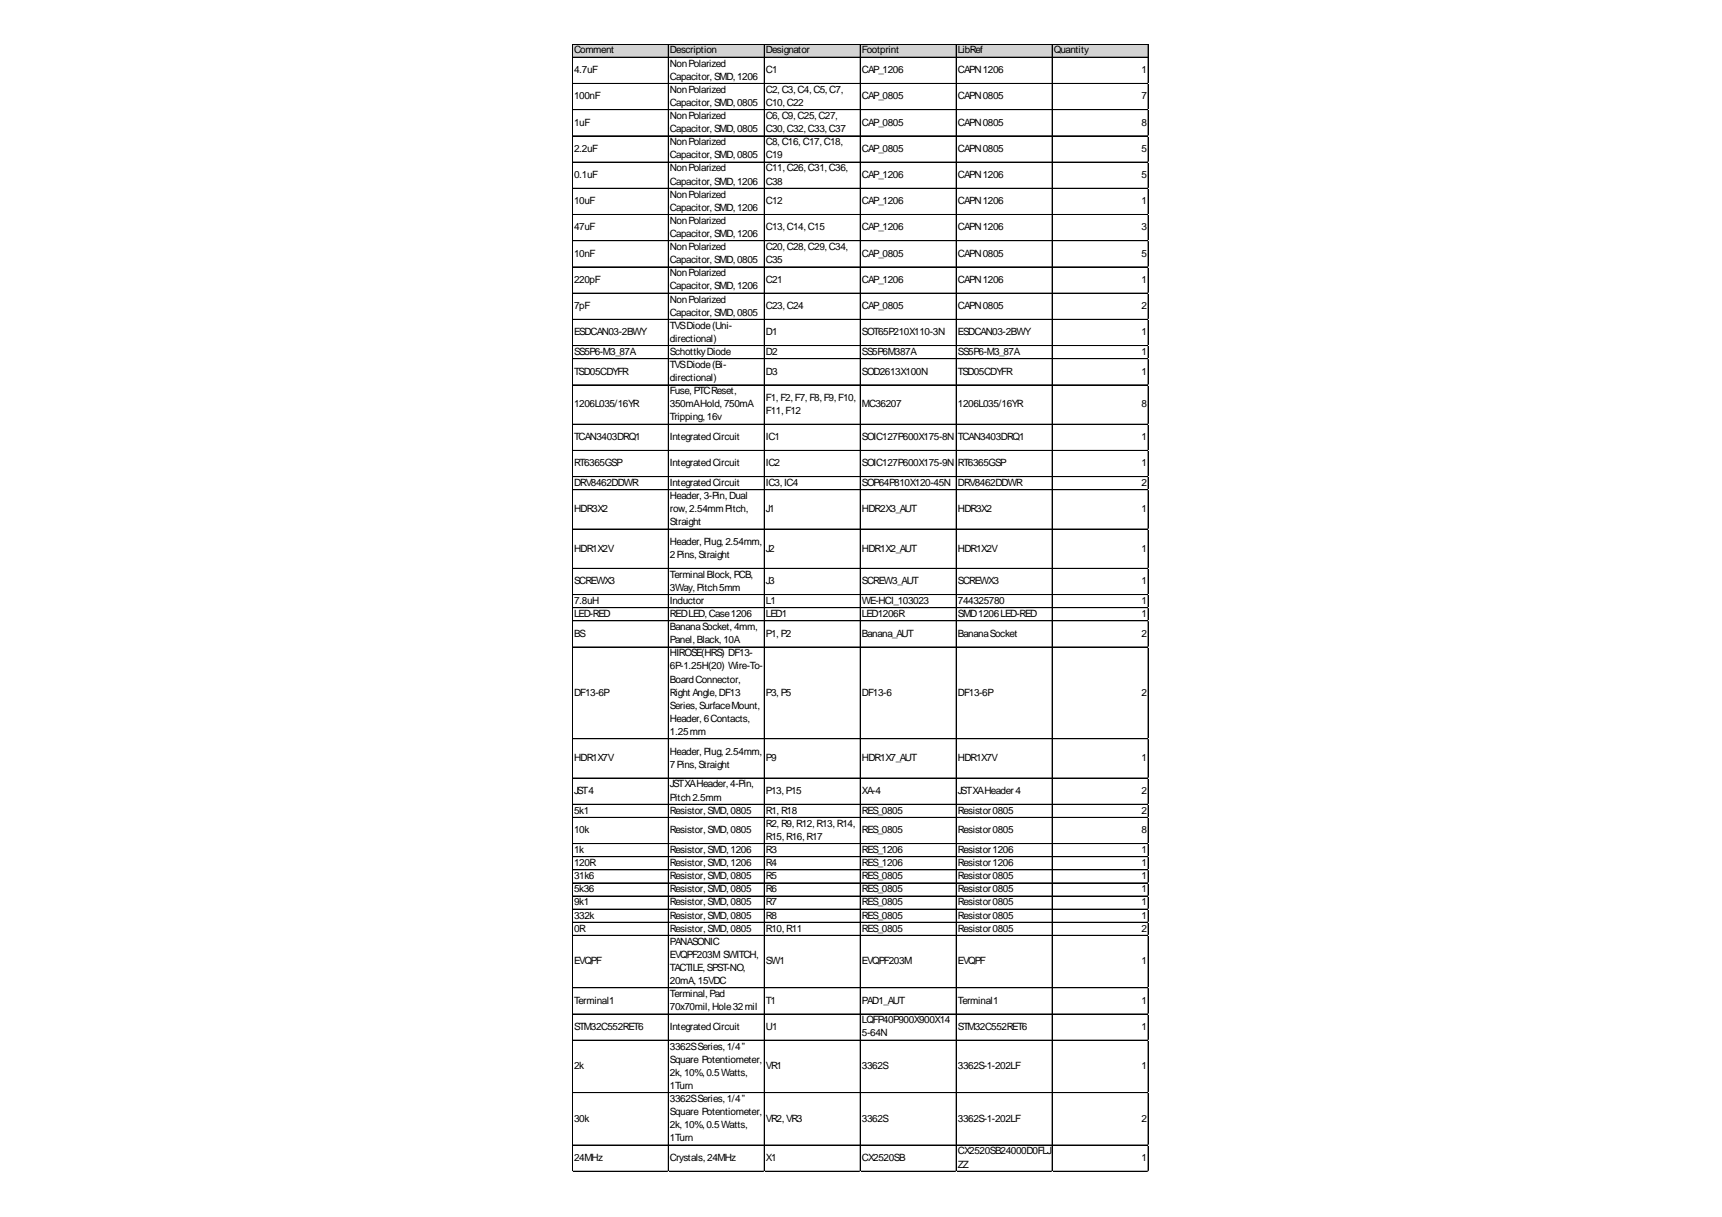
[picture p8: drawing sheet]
<svg xmlns="http://www.w3.org/2000/svg" width="297mm" height="210mm" viewBox="0 0 297 210" stroke-linecap="round" stroke-linejoin="round" font-family="sans-serif">
<defs><g id="words">
<g font-size="1.7">
<text x="99" y="9.2">Comment</text>
<text x="115.6" y="9.2">Description</text>
<text x="115.6" y="11.5">NonPolarized</text>
<text x="132.1" y="9.2">Designator</text>
<text x="148.7" y="9.2">Footprint</text>
<text x="165.2" y="9.2">LibRef</text>
<text x="181.8" y="9.2">Quantity</text>
<text x="99" y="12.6">4.7uF</text>
<text x="99" y="17.1">100nF</text>
<text x="115.6" y="13.7">Capacitor, SMD, 1206</text>
<text x="115.6" y="16">NonPolarized</text>
<text x="132.1" y="12.6">C1</text>
<text x="132.1" y="16">C2, C3, C4, C5, C7,</text>
<text x="148.7" y="12.6">CAP_1206</text>
<text x="148.7" y="17.1">CAP_0805</text>
<text x="165.2" y="12.6">CAPN1206</text>
<text x="165.2" y="17.1">CAPN0805</text>
<text x="196.9" y="12.6">1</text>
<text x="196.9" y="17.1">7</text>
<text x="99" y="21.7">1uF</text>
<text x="115.6" y="18.3">Capacitor, SMD, 0805</text>
<text x="115.6" y="20.5">NonPolarized</text>
<text x="115.6" y="22.8">Capacitor, SMD, 0805</text>
<text x="132.1" y="18.3">C10, C22</text>
<text x="132.1" y="20.5">C6, C9, C25, C27,</text>
<text x="132.1" y="22.8">C30, C32, C33, C37</text>
<text x="148.7" y="21.7">CAP_0805</text>
<text x="165.2" y="21.7">CAPN0805</text>
<text x="196.9" y="21.7">8</text>
<text x="99" y="26.2">2.2uF</text>
<text x="115.6" y="25">NonPolarized</text>
<text x="115.6" y="27.3">Capacitor, SMD, 0805</text>
<text x="115.6" y="29.6">NonPolarized</text>
<text x="132.1" y="25">C8, C16, C17, C18,</text>
<text x="132.1" y="27.3">C19</text>
<text x="132.1" y="29.6">C11, C26, C31, C36,</text>
<text x="148.7" y="26.2">CAP_0805</text>
<text x="165.2" y="26.2">CAPN0805</text>
<text x="196.9" y="26.2">5</text>
<text x="99" y="30.7">0.1uF</text>
<text x="99" y="35.2">10uF</text>
<text x="115.6" y="31.8">Capacitor, SMD, 1206</text>
<text x="115.6" y="34.1">NonPolarized</text>
<text x="132.1" y="31.8">C38</text>
<text x="132.1" y="35.2">C12</text>
<text x="148.7" y="30.7">CAP_1206</text>
<text x="148.7" y="35.2">CAP_1206</text>
<text x="165.2" y="30.7">CAPN1206</text>
<text x="165.2" y="35.2">CAPN1206</text>
<text x="196.9" y="30.7">5</text>
<text x="196.9" y="35.2">1</text>
<text x="99" y="39.7">47uF</text>
<text x="115.6" y="36.4">Capacitor, SMD, 1206</text>
<text x="115.6" y="38.6">NonPolarized</text>
<text x="115.6" y="40.9">Capacitor, SMD, 1206</text>
<text x="132.1" y="39.7">C13, C14, C15</text>
<text x="148.7" y="39.7">CAP_1206</text>
<text x="165.2" y="39.7">CAPN1206</text>
<text x="196.9" y="39.7">3</text>
<text x="99" y="44.3">10nF</text>
<text x="115.6" y="43.1">NonPolarized</text>
<text x="115.6" y="45.4">Capacitor, SMD, 0805</text>
<text x="115.6" y="47.7">NonPolarized</text>
<text x="132.1" y="43.1">C20, C28, C29, C34,</text>
<text x="132.1" y="45.4">C35</text>
<text x="148.7" y="44.3">CAP_0805</text>
<text x="165.2" y="44.3">CAPN0805</text>
<text x="196.9" y="44.3">5</text>
<text x="99" y="48.8">220pF</text>
<text x="99" y="53.3">7pF</text>
<text x="115.6" y="49.9">Capacitor, SMD, 1206</text>
<text x="115.6" y="52.2">NonPolarized</text>
<text x="132.1" y="48.8">C21</text>
<text x="132.1" y="53.3">C23, C24</text>
<text x="148.7" y="48.8">CAP_1206</text>
<text x="148.7" y="53.3">CAP_0805</text>
<text x="165.2" y="48.8">CAPN1206</text>
<text x="165.2" y="53.3">CAPN0805</text>
<text x="196.9" y="48.8">1</text>
<text x="196.9" y="53.3">2</text>
<text x="99" y="57.8">ESDCAN03-2BWY</text>
<text x="115.6" y="54.4">Capacitor, SMD, 0805</text>
<text x="115.6" y="56.7">TVSDiode(Uni-</text>
<text x="115.6" y="59">directional)</text>
<text x="132.1" y="57.8">D1</text>
<text x="148.7" y="57.8">SOT65P210X110-3N</text>
<text x="165.2" y="57.8">ESDCAN03-2BWY</text>
<text x="196.9" y="57.8">1</text>
<text x="99" y="61.2">SS5P6-M3_87A</text>
<text x="99" y="64.6">TSD05CDYFR</text>
<text x="115.6" y="61.2">SchottkyDiode</text>
<text x="115.6" y="63.5">TVSDiode(Bi-</text>
<text x="115.6" y="65.7">directional)</text>
<text x="132.1" y="61.2">D2</text>
<text x="132.1" y="64.6">D3</text>
<text x="148.7" y="61.2">SS5P6M387A</text>
<text x="148.7" y="64.6">SOD2613X100N</text>
<text x="165.2" y="61.2">SS5P6-M3_87A</text>
<text x="165.2" y="64.6">TSD05CDYFR</text>
<text x="196.9" y="61.2">1</text>
<text x="196.9" y="64.6">1</text>
<text x="99" y="70.3">1206L035/16YR</text>
<text x="115.6" y="68">Fuse, PTCReset,</text>
<text x="115.6" y="70.3">350mAHold, 750mA</text>
<text x="132.1" y="69.1">F1, F2, F7, F8, F9, F10,</text>
<text x="132.1" y="71.4">F11, F12</text>
<text x="148.7" y="70.3">MC36207</text>
<text x="165.2" y="70.3">1206L035/16YR</text>
<text x="196.9" y="70.3">8</text>
<text x="99" y="75.9">TCAN3403DRQ1</text>
<text x="115.6" y="72.5">Tripping, 16v</text>
<text x="115.6" y="75.9">IntegratedCircuit</text>
<text x="132.1" y="75.9">IC1</text>
<text x="148.7" y="75.9">SOIC127P600X175-8N</text>
<text x="165.2" y="75.9">TCAN3403DRQ1</text>
<text x="196.9" y="75.9">1</text>
<text x="99" y="80.4">RT6365GSP</text>
<text x="99" y="83.8">DRV8462DDWR</text>
<text x="115.6" y="80.4">IntegratedCircuit</text>
<text x="115.6" y="83.8">IntegratedCircuit</text>
<text x="132.1" y="80.4">IC2</text>
<text x="132.1" y="83.8">IC3, IC4</text>
<text x="148.7" y="80.4">SOIC127P600X175-9N</text>
<text x="148.7" y="83.8">SOP64P810X120-45N</text>
<text x="165.2" y="80.4">RT6365GSP</text>
<text x="165.2" y="83.8">DRV8462DDWR</text>
<text x="196.9" y="80.4">1</text>
<text x="196.9" y="83.8">2</text>
<text x="99" y="88.3">HDR3X2</text>
<text x="115.6" y="86.1">Header, 3-Pin, Dual</text>
<text x="115.6" y="88.3">row, 2.54mmPitch,</text>
<text x="132.1" y="88.3">J1</text>
<text x="148.7" y="88.3">HDR2X3_AUT</text>
<text x="165.2" y="88.3">HDR3X2</text>
<text x="196.9" y="88.3">1</text>
<text x="99" y="95.1">HDR1X2V</text>
<text x="115.6" y="90.6">Straight</text>
<text x="115.6" y="94">Header, Plug, 2.54mm,</text>
<text x="132.1" y="95.1">J2</text>
<text x="148.7" y="95.1">HDR1X2_AUT</text>
<text x="165.2" y="95.1">HDR1X2V</text>
<text x="196.9" y="95.1">1</text>
<text x="99" y="100.8">SCREWX3</text>
<text x="115.6" y="96.3">2Pins, Straight</text>
<text x="115.6" y="99.6">Terminal Block, PCB,</text>
<text x="115.6" y="101.9">3Way, Pitch5mm</text>
<text x="132.1" y="100.8">J3</text>
<text x="148.7" y="100.8">SCREW3_AUT</text>
<text x="165.2" y="100.8">SCREWX3</text>
<text x="196.9" y="100.8">1</text>
<text x="99" y="104.2">7.8uH</text>
<text x="99" y="106.4">LED-RED</text>
<text x="115.6" y="104.2">Inductor</text>
<text x="115.6" y="106.4">REDLED, Case1206</text>
<text x="132.1" y="104.2">L1</text>
<text x="132.1" y="106.4">LED1</text>
<text x="148.7" y="104.2">WE-HCI_103023</text>
<text x="148.7" y="106.4">LED1206R</text>
<text x="165.2" y="104.2">744325780</text>
<text x="165.2" y="106.4">SMD1206LED-RED</text>
<text x="196.9" y="104.2">1</text>
<text x="196.9" y="106.4">1</text>
<text x="99" y="109.8">BS</text>
<text x="115.6" y="108.7">BananaSocket, 4mm,</text>
<text x="115.6" y="110.9">Panel, Black, 10A</text>
<text x="115.6" y="113.2">HIROSE(HRS) DF13-</text>
<text x="132.1" y="109.8">P1, P2</text>
<text x="148.7" y="109.8">Banana_AUT</text>
<text x="165.2" y="109.8">BananaSocket</text>
<text x="196.9" y="109.8">2</text>
<text x="99" y="120">DF13-6P</text>
<text x="115.6" y="115.5">6P-1.25H(20) Wire-To-</text>
<text x="115.6" y="117.7">BoardConnector,</text>
<text x="115.6" y="120">Right Angle, DF13</text>
<text x="132.1" y="120">P3, P5</text>
<text x="148.7" y="120">DF13-6</text>
<text x="165.2" y="120">DF13-6P</text>
<text x="196.9" y="120">2</text>
<text x="115.6" y="122.3">Series, SurfaceMount,</text>
<text x="115.6" y="124.5">Header, 6Contacts,</text>
<text x="99" y="131.3">HDR1X7V</text>
<text x="115.6" y="126.8">1.25mm</text>
<text x="115.6" y="130.2">Header, Plug, 2.54mm,</text>
<text x="132.1" y="131.3">P9</text>
<text x="148.7" y="131.3">HDR1X7_AUT</text>
<text x="165.2" y="131.3">HDR1X7V</text>
<text x="196.9" y="131.3">1</text>
<text x="99" y="136.9">JST4</text>
<text x="115.6" y="132.4">7Pins, Straight</text>
<text x="115.6" y="135.8">JSTXAHeader, 4-Pin,</text>
<text x="132.1" y="136.9">P13, P15</text>
<text x="148.7" y="136.9">XA-4</text>
<text x="165.2" y="136.9">JSTXAHeader4</text>
<text x="196.9" y="136.9">2</text>
<text x="99" y="140.3">5k1</text>
<text x="99" y="143.7">10k</text>
<text x="115.6" y="138.1">Pitch2.5mm</text>
<text x="115.6" y="140.3">Resistor, SMD, 0805</text>
<text x="115.6" y="143.7">Resistor, SMD, 0805</text>
<text x="132.1" y="140.3">R1, R18</text>
<text x="132.1" y="142.6">R2, R9, R12, R13, R14,</text>
<text x="148.7" y="140.3">RES_0805</text>
<text x="148.7" y="143.7">RES_0805</text>
<text x="165.2" y="140.3">Resistor0805</text>
<text x="165.2" y="143.7">Resistor0805</text>
<text x="196.9" y="140.3">2</text>
<text x="196.9" y="143.7">8</text>
<text x="99" y="147.1">1k</text>
<text x="99" y="149.4">120R</text>
<text x="115.6" y="147.1">Resistor, SMD, 1206</text>
<text x="115.6" y="149.4">Resistor, SMD, 1206</text>
<text x="132.1" y="144.9">R15, R16, R17</text>
<text x="132.1" y="147.1">R3</text>
<text x="132.1" y="149.4">R4</text>
<text x="148.7" y="147.1">RES_1206</text>
<text x="148.7" y="149.4">RES_1206</text>
<text x="165.2" y="147.1">Resistor1206</text>
<text x="165.2" y="149.4">Resistor1206</text>
<text x="196.9" y="147.1">1</text>
<text x="196.9" y="149.4">1</text>
<text x="99" y="151.6">31k6</text>
<text x="99" y="153.9">5k36</text>
<text x="115.6" y="151.6">Resistor, SMD, 0805</text>
<text x="115.6" y="153.9">Resistor, SMD, 0805</text>
<text x="132.1" y="151.6">R5</text>
<text x="132.1" y="153.9">R6</text>
<text x="148.7" y="151.6">RES_0805</text>
<text x="148.7" y="153.9">RES_0805</text>
<text x="165.2" y="151.6">Resistor0805</text>
<text x="165.2" y="153.9">Resistor0805</text>
<text x="196.9" y="151.6">1</text>
<text x="196.9" y="153.9">1</text>
<text x="99" y="156.2">9k1</text>
<text x="99" y="158.4">332k</text>
<text x="99" y="160.7">0R</text>
<text x="115.6" y="156.2">Resistor, SMD, 0805</text>
<text x="115.6" y="158.4">Resistor, SMD, 0805</text>
<text x="115.6" y="160.7">Resistor, SMD, 0805</text>
<text x="132.1" y="156.2">R7</text>
<text x="132.1" y="158.4">R8</text>
<text x="132.1" y="160.7">R10, R11</text>
<text x="148.7" y="156.2">RES_0805</text>
<text x="148.7" y="158.4">RES_0805</text>
<text x="148.7" y="160.7">RES_0805</text>
<text x="165.2" y="156.2">Resistor0805</text>
<text x="165.2" y="158.4">Resistor0805</text>
<text x="165.2" y="160.7">Resistor0805</text>
<text x="196.9" y="156.2">1</text>
<text x="196.9" y="158.4">1</text>
<text x="196.9" y="160.7">2</text>
<text x="99" y="166.3">EVQPF</text>
<text x="115.6" y="162.9">PANASONIC</text>
<text x="115.6" y="165.2">EVQPF203M SWITCH,</text>
<text x="115.6" y="167.5">TACTILE, SPST-NO,</text>
<text x="132.1" y="166.3">SW1</text>
<text x="148.7" y="166.3">EVQPF203M</text>
<text x="165.2" y="166.3">EVQPF</text>
<text x="196.9" y="166.3">1</text>
<text x="99" y="173.1">Terminal1</text>
<text x="115.6" y="169.7">20mA, 15VDC</text>
<text x="115.6" y="172">Terminal, Pad</text>
<text x="132.1" y="173.1">T1</text>
<text x="148.7" y="173.1">PAD1_AUT</text>
<text x="165.2" y="173.1">Terminal1</text>
<text x="196.9" y="173.1">1</text>
<text x="99" y="177.6">STM32C552RET6</text>
<text x="115.6" y="174.2">70x70mil, Hole32mil</text>
<text x="115.6" y="177.6">IntegratedCircuit</text>
<text x="132.1" y="177.6">U1</text>
<text x="148.7" y="176.5">LQFP40P900X900X14</text>
<text x="148.7" y="178.8">5-64N</text>
<text x="165.2" y="177.6">STM32C552RET6</text>
<text x="196.9" y="177.6">1</text>
<text x="99" y="184.4">2k</text>
<text x="115.6" y="181">3362SSeries, 1/4”</text>
<text x="115.6" y="183.3">Square Potentiometer,</text>
<text x="115.6" y="185.5">2k, 10%, 0.5Watts,</text>
<text x="132.1" y="184.4">VR1</text>
<text x="148.7" y="184.4">3362S</text>
<text x="165.2" y="184.4">3362S-1-202LF</text>
<text x="196.9" y="184.4">1</text>
<text x="115.6" y="187.8">1Turn</text>
<text x="115.6" y="190.1">3362SSeries, 1/4”</text>
<text x="99" y="193.5">30k</text>
<text x="115.6" y="192.3">Square Potentiometer,</text>
<text x="115.6" y="194.6">2k, 10%, 0.5Watts,</text>
<text x="115.6" y="196.8">1Turn</text>
<text x="132.1" y="193.5">VR2, VR3</text>
<text x="148.7" y="193.5">3362S</text>
<text x="165.2" y="193.5">3362S-1-202LF</text>
<text x="196.9" y="193.5">2</text>
<text x="99" y="200.2">24MHz</text>
<text x="115.6" y="200.2">Crystals, 24MHz</text>
<text x="132.1" y="200.2">X1</text>
<text x="148.7" y="200.2">CX2520SB</text>
<text x="165.2" y="199.1">CX2520SB24000D0FLJ</text>
<text x="165.2" y="201.4">ZZ</text>
<text x="196.9" y="200.2">1</text>
</g>
</g></defs>
<path d="M98.7 7.6h99.4v2.3h-99.4z" fill="#d3d3d3"/>
<g fill="none" stroke="#000" stroke-width=".17">
<path d="M98.7 7.6v194.5M98.8 7.6v194.5M98.8 7.6h99.3M98.8 9.9h99.3M98.8 14.4h99.3M98.8 18.9h99.3M115.3 7.7v194.4M131.8 7.7v194.4M131.9 7.7v194.4M148.4 7.7v194.4M164.9 7.7l.1 194.4M181.5 7.7v194.4"/>
<path d="M198 7.7v194.4M198.1 7.7v194.4M98.8 23.4h99.3M98.8 23.5h99.3M98.8 28h99.3M98.8 32.5h99.3M98.8 37h99.3M98.8 41.5h99.3M98.8 46h99.3M98.8 46.1h99.3M98.8 50.6h99.3M98.8 55.1h99.3"/>
<path d="M98.8 59.6h99.3M98.8 61.9h99.3M98.8 66.4h99.3M98.8 73.2h99.3M98.8 77.7h99.3M98.8 82.2h99.3M98.8 84.5h99.3M98.8 91.2h99.3M98.8 91.3h99.3M98.8 98h99.3M98.8 98.1h99.3M98.8 102.5h99.3"/>
<path d="M98.8 102.6h99.3M98.8 104.8h99.3M98.8 107.1h99.3M98.8 111.6h99.3M98.8 127.4h99.3M98.8 134.2h99.3M98.8 138.7h99.3M98.8 141h99.3M98.8 145.5h99.3M98.8 147.8h99.3M98.8 150h99.3M98.8 152.3h99.3"/>
<path d="M98.8 154.5h99.3M98.8 156.8h99.3M98.8 159.1h99.3M98.8 161.3h99.3M98.8 161.4h99.3M98.8 170.4h99.3M98.8 174.9h99.3M98.8 179.4h99.3M98.8 188.4h99.3M98.8 188.5h99.3M98.8 197.5h99.3M98.8 202h99.3"/>
</g>
<path d="M98.7 202.1h.1" fill="none" stroke="#e0e0e0" stroke-width=".17"/>
<path d="M115.3 202.1h.1" fill="none" stroke="#e0e0e0" stroke-width=".17"/>
<path d="M131.8 202.1h.1" fill="none" stroke="#e0e0e0" stroke-width=".17"/>
<path d="M148.4 202.1h.1" fill="none" stroke="#e0e0e0" stroke-width=".17"/>
<path d="M164.9 202.1h.1" fill="none" stroke="#e0e0e0" stroke-width=".17"/>
<path d="M181.5 202.1h.1" fill="none" stroke="#e0e0e0" stroke-width=".17"/>
<path d="M198 202.1h.1" fill="none" stroke="#e0e0e0" stroke-width=".17"/>
<path d="M198.1 14.4h.1" fill="none" stroke="#e0e0e0" stroke-width=".17"/>
<path d="M198.1 18.9h.1" fill="none" stroke="#e0e0e0" stroke-width=".17"/>
<path d="M198.1 23.4h.1" fill="none" stroke="#e0e0e0" stroke-width=".17"/>
<path d="M198.1 28h.1" fill="none" stroke="#e0e0e0" stroke-width=".17"/>
<path d="M198.1 32.5h.1" fill="none" stroke="#e0e0e0" stroke-width=".17"/>
<path d="M198.1 37h.1" fill="none" stroke="#e0e0e0" stroke-width=".17"/>
<path d="M198.1 41.5h.1" fill="none" stroke="#e0e0e0" stroke-width=".17"/>
<path d="M198.1 46h.1" fill="none" stroke="#e0e0e0" stroke-width=".17"/>
<path d="M198.1 50.6h.1" fill="none" stroke="#e0e0e0" stroke-width=".17"/>
<path d="M198.1 55.1h.1" fill="none" stroke="#e0e0e0" stroke-width=".17"/>
<path d="M198.1 59.6h.1" fill="none" stroke="#e0e0e0" stroke-width=".17"/>
<path d="M198.1 61.9h.1" fill="none" stroke="#e0e0e0" stroke-width=".17"/>
<path d="M198.1 66.4h.1" fill="none" stroke="#e0e0e0" stroke-width=".17"/>
<path d="M198.1 73.2h.1" fill="none" stroke="#e0e0e0" stroke-width=".17"/>
<path d="M198.1 77.7h.1" fill="none" stroke="#e0e0e0" stroke-width=".17"/>
<path d="M198.1 82.2h.1" fill="none" stroke="#e0e0e0" stroke-width=".17"/>
<path d="M198.1 84.5h.1" fill="none" stroke="#e0e0e0" stroke-width=".17"/>
<path d="M198.1 91.2h.1" fill="none" stroke="#e0e0e0" stroke-width=".17"/>
<path d="M198.1 98h.1" fill="none" stroke="#e0e0e0" stroke-width=".17"/>
<path d="M198.1 102.5h.1" fill="none" stroke="#e0e0e0" stroke-width=".17"/>
<path d="M198.1 104.8h.1" fill="none" stroke="#e0e0e0" stroke-width=".17"/>
<path d="M198.1 107.1h.1" fill="none" stroke="#e0e0e0" stroke-width=".17"/>
<path d="M198.1 111.6h.1" fill="none" stroke="#e0e0e0" stroke-width=".17"/>
<path d="M198.1 127.4h.1" fill="none" stroke="#e0e0e0" stroke-width=".17"/>
<path d="M198.1 134.2h.1" fill="none" stroke="#e0e0e0" stroke-width=".17"/>
<path d="M198.1 138.7h.1" fill="none" stroke="#e0e0e0" stroke-width=".17"/>
<path d="M198.1 141h.1" fill="none" stroke="#e0e0e0" stroke-width=".17"/>
<path d="M198.1 145.5h.1" fill="none" stroke="#e0e0e0" stroke-width=".17"/>
<path d="M198.1 147.8h.1" fill="none" stroke="#e0e0e0" stroke-width=".17"/>
<path d="M198.1 150h.1" fill="none" stroke="#e0e0e0" stroke-width=".17"/>
<path d="M198.1 152.3h.1" fill="none" stroke="#e0e0e0" stroke-width=".17"/>
<path d="M198.1 154.5h.1" fill="none" stroke="#e0e0e0" stroke-width=".17"/>
<path d="M198.1 156.8h.1" fill="none" stroke="#e0e0e0" stroke-width=".17"/>
<path d="M198.1 159.1h.1" fill="none" stroke="#e0e0e0" stroke-width=".17"/>
<path d="M198.1 161.3h.1" fill="none" stroke="#e0e0e0" stroke-width=".17"/>
<path d="M198.1 170.4h.1" fill="none" stroke="#e0e0e0" stroke-width=".17"/>
<path d="M198.1 174.9h.1" fill="none" stroke="#e0e0e0" stroke-width=".17"/>
<path d="M198.1 179.4h.1" fill="none" stroke="#e0e0e0" stroke-width=".17"/>
<path d="M198.1 188.4h.1" fill="none" stroke="#e0e0e0" stroke-width=".17"/>
<path d="M198.1 197.5h.1" fill="none" stroke="#e0e0e0" stroke-width=".17"/>
<path d="M198.1 202h.1" fill="none" stroke="#e0e0e0" stroke-width=".17"/>
<use href="#words"/>
</svg>
